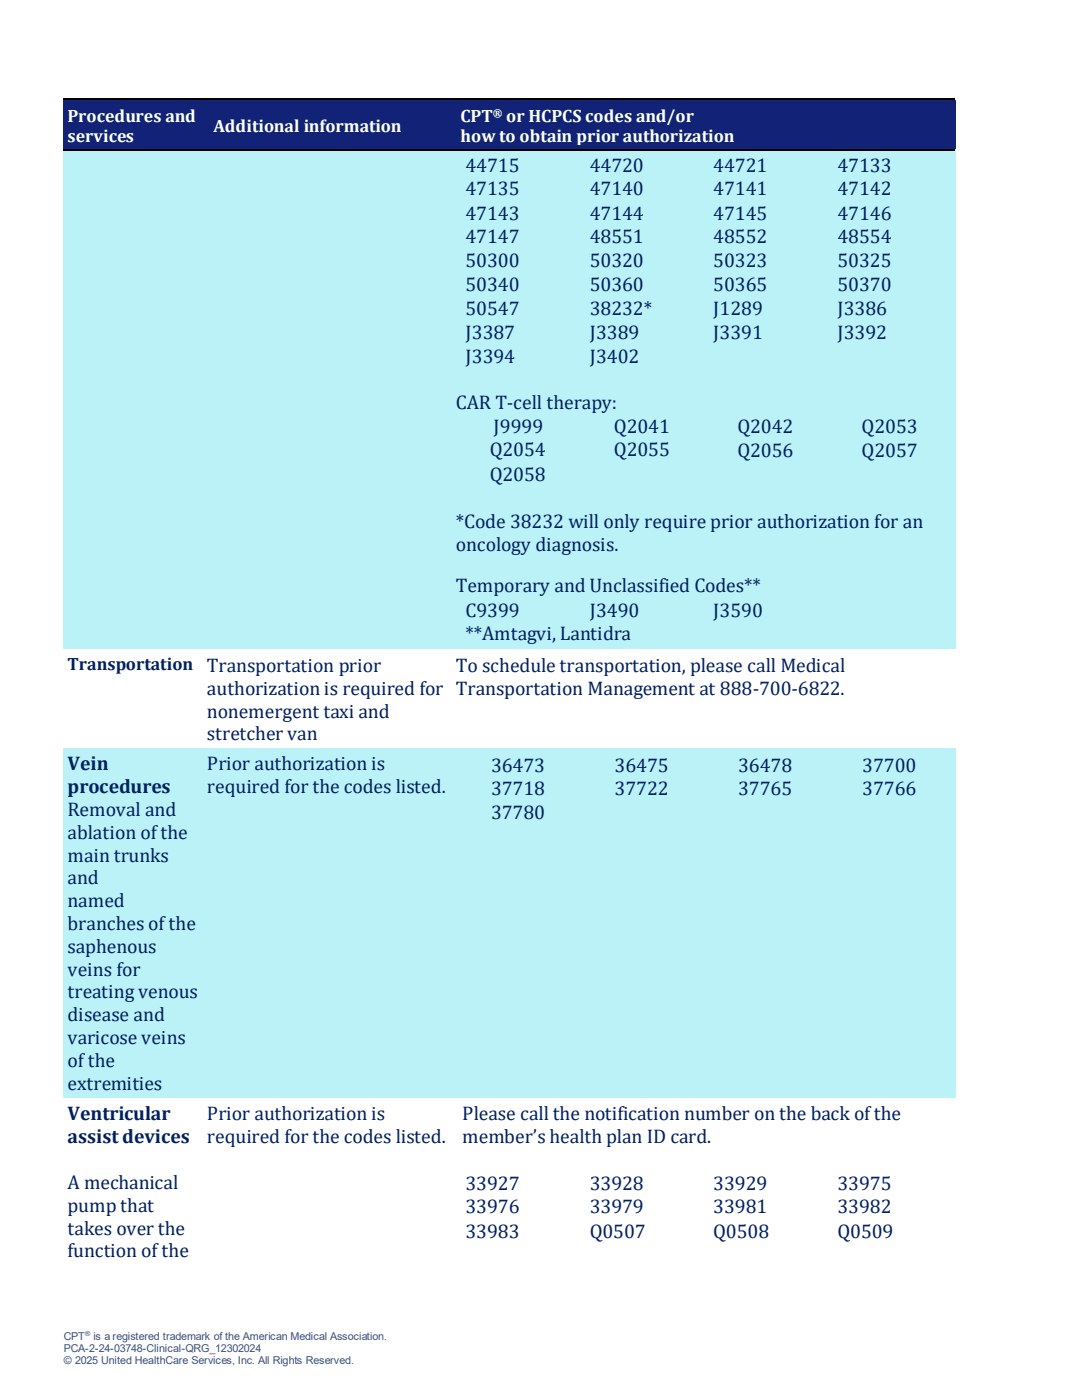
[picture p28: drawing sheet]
<svg xmlns="http://www.w3.org/2000/svg" width="216mm" height="279mm" viewBox="0 0 216 279" stroke-linecap="round" stroke-linejoin="round" font-family="sans-serif">
<defs><g id="words">
<g font-size="3.9" fill="#002060">
<text x="92.9" y="34.3">44715</text>
<text x="117.7" y="34.3">44720</text>
<text x="142.3" y="34.3">44721</text>
<text x="167.1" y="34.3">47133</text>
<text x="92.9" y="39">47135</text>
<text x="117.7" y="39">47140</text>
<text x="142.3" y="39">47141</text>
<text x="167.1" y="39">47142</text>
<text x="92.9" y="43.8">47143</text>
<text x="117.7" y="43.8">47144</text>
<text x="142.3" y="43.8">47145</text>
<text x="167.1" y="43.8">47146</text>
<text x="92.9" y="48.5">47147</text>
<text x="92.9" y="53.4">50300</text>
<text x="117.7" y="48.5">48551</text>
<text x="117.7" y="53.4">50320</text>
<text x="142.3" y="48.5">48552</text>
<text x="142.3" y="53.4">50323</text>
<text x="167.1" y="48.5">48554</text>
<text x="167.1" y="53.4">50325</text>
<text x="92.9" y="58.1">50340</text>
<text x="117.7" y="58.1">50360</text>
<text x="142.3" y="58.1">50365</text>
<text x="167.1" y="58.1">50370</text>
<text x="92.9" y="62.9">50547</text>
<text x="117.7" y="62.9">38232*</text>
<text x="142.3" y="62.9">J1289</text>
<text x="167.1" y="62.9">J3386</text>
<text x="92.9" y="67.6">J3387</text>
<text x="117.7" y="67.6">J3389</text>
<text x="142.3" y="67.6">J3391</text>
<text x="167.1" y="67.6">J3392</text>
<text x="92.9" y="72.4">J3394</text>
<text x="117.7" y="72.4">J3402</text>
<text x="91" y="81.7">CAR T-cell therapy:</text>
<text x="98.5" y="86.4">J9999</text>
<text x="122.5" y="86.4">Q2041</text>
<text x="147.2" y="86.4">Q2042</text>
<text x="171.9" y="86.4">Q2053</text>
<text x="97.7" y="91.1">Q2054</text>
<text x="97.7" y="95.9">Q2058</text>
<text x="122.5" y="91.1">Q2055</text>
<text x="147.2" y="91.2">Q2056</text>
<text x="171.9" y="91.2">Q2057</text>
<text x="91" y="105.3">*Code 38232 will only require prior authorization for an</text>
<text x="91" y="109.9">oncology diagnosis.</text>
<text x="91" y="118.2">Temporary and Unclassified Codes**</text>
<text x="92.9" y="123.1">C9399</text>
<text x="117.7" y="123.1">J3490</text>
<text x="142.3" y="123.1">J3590</text>
<text x="92.9" y="127.8">**Amtagvi, Lantidra</text>
<text x="41.3" y="134">Transportation prior</text>
<text x="91" y="134">To schedule transportation, please call Medical</text>
<text x="41.3" y="138.6">authorization is required for</text>
<text x="41.3" y="143.2">nonemergent taxi and</text>
<text x="91" y="138.6">Transportation Management at 888-700-6822.</text>
<text x="41.3" y="147.6">stretcher van</text>
<text x="13.5" y="153.7">Vein</text>
<text x="41.3" y="153.7">Prior authorization is</text>
<text x="98" y="154">36473</text>
<text x="122.6" y="154">36475</text>
<text x="147.3" y="154">36478</text>
<text x="172.1" y="154">37700</text>
<text x="13.5" y="158.3">procedures</text>
<text x="41.3" y="158.3">required for the codes listed.</text>
<text x="98" y="158.7">37718</text>
<text x="122.6" y="158.7">37722</text>
<text x="147.3" y="158.7">37765</text>
<text x="172.1" y="158.7">37766</text>
<text x="13.5" y="162.9">Removal and</text>
<text x="13.5" y="167.5">ablation of the</text>
<text x="98" y="163.5">37780</text>
<text x="13.5" y="172">main trunks</text>
<text x="13.5" y="176.5">and</text>
<text x="13.5" y="181.1">named</text>
<text x="13.5" y="185.6">branches of the</text>
<text x="13.5" y="190.2">saphenous</text>
<text x="13.5" y="194.8">veins for</text>
<text x="13.5" y="199.2">treating venous</text>
<text x="13.5" y="203.8">disease and</text>
<text x="13.5" y="208.4">varicose veins</text>
<text x="13.5" y="213">of the</text>
<text x="13.5" y="217.5">extremities</text>
<text x="13.5" y="223.5">Ventricular</text>
<text x="41.3" y="223.5">Prior authorization is</text>
<text x="92.3" y="223.5">Please call the notification number on the back of the</text>
<text x="13.5" y="228.1">assist devices</text>
<text x="41.3" y="228.1">required for the codes listed.</text>
<text x="92.3" y="228.1">member’s health plan ID card.</text>
<text x="13.5" y="237.2">A mechanical</text>
<text x="92.9" y="237.5">33927</text>
<text x="117.7" y="237.5">33928</text>
<text x="142.3" y="237.5">33929</text>
<text x="167.1" y="237.5">33975</text>
<text x="13.5" y="241.8">pump that</text>
<text x="92.9" y="242.2">33976</text>
<text x="117.7" y="242.2">33979</text>
<text x="142.3" y="242.2">33981</text>
<text x="167.1" y="242.2">33982</text>
<text x="13.5" y="246.4">takes over the</text>
<text x="13.5" y="250.8">function of the</text>
<text x="92.9" y="247">33983</text>
<text x="117.7" y="247">Q0507</text>
<text x="142.3" y="247">Q0508</text>
<text x="167.1" y="247">Q0509</text>
</g>
<g font-size="3.6" fill="#fff">
<text x="13.5" y="24.3">Procedures and</text>
<text x="13.5" y="28.3">services</text>
<text x="42.6" y="26.3">Additional information</text>
<text x="91.9" y="24.3">CPT</text>
<text x="91.9" y="28.3">how to obtain prior authorization</text>
<text x="101" y="24.3">or HCPCS codes and/or</text>
</g>
<text font-size="3.6" fill="#002060" x="13.5" y="133.8">Transportation</text>
<text font-size="2.3" fill="#fff" x="98.4" y="23.4">®</text>
<g font-size="2.2" fill="#44546a">
<text x="12.7" y="267.3">CPT</text>
<text x="12.7" y="269.7">PCA-2-24-03748-Clinical-QRG_12302024</text>
<text x="18.7" y="267.3">is a registered trademark of the American Medical Association.</text>
<text x="12.7" y="272.2">© 2025 United HealthCare Services, Inc. All Rights Reserved.</text>
</g>
<text font-size="1.4" fill="#44546a" x="17" y="266.6">®</text>
</g></defs>
<g fill="#122377">
<path d="M12.7 20.1h27.8v9.8h-27.8z" fill-rule="evenodd"/>
<path d="M13.5 20.8h26.3v4.2h-26.3z" fill-rule="evenodd"/>
<path d="M13.5 25h26.3v4.1h-26.3z" fill-rule="evenodd"/>
<path d="M40.5 20.1h49.7v9.8h-49.7z" fill-rule="evenodd"/>
<path d="M41.3 22.9h48.2v4.2h-48.2z" fill-rule="evenodd"/>
<path d="M90.2 20.1h100.4v9.8h-100.4z" fill-rule="evenodd"/>
<path d="M91 20.8h98.8v4.2h-98.8z" fill-rule="evenodd"/>
<path d="M91 25h98.8v4.1h-98.8z" fill-rule="evenodd"/>
</g>
<path d="M12.7 19.8h27.8" fill="none" stroke="#000" stroke-width=".25"/>
<g fill="#122377">
<path d="M12.7 19.9h27.8v.9h-27.8z" fill-rule="evenodd"/>
<path d="M40.5 19.9h.3v.9h-.3z" fill-rule="evenodd"/>
</g>
<path d="M40.5 19.7h.3v.2h-.3z" fill-rule="evenodd" fill="#000"/>
<path d="M40.8 19.8h49.4" fill="none" stroke="#000" stroke-width=".25"/>
<g fill="#122377">
<path d="M40.8 19.9h49.4v.9h-49.4z" fill-rule="evenodd"/>
<path d="M90.2 19.9h.3v.9h-.3z" fill-rule="evenodd"/>
</g>
<path d="M90.2 19.7h.3v.2h-.3z" fill-rule="evenodd" fill="#000"/>
<path d="M90.5 19.8h100.1" fill="none" stroke="#000" stroke-width=".25"/>
<g fill="#122377">
<path d="M90.5 19.9h100.1v.9h-100.1z" fill-rule="evenodd"/>
<path d="M12.7 29h27.8v.7h-27.8z" fill-rule="evenodd"/>
<path d="M40.5 29h49.7v.7h-49.7z" fill-rule="evenodd"/>
<path d="M90.2 29h100.4v.7h-100.4z" fill-rule="evenodd"/>
</g>
<g fill="#baf2f8">
<path d="M12.7 29.9h27.8v83.4h-27.8z" fill-rule="evenodd"/>
<path d="M13.5 30.6h26.3v4.6h-26.3z" fill-rule="evenodd"/>
<path d="M13.5 35.2h26.3v4.6h-26.3z" fill-rule="evenodd"/>
<path d="M13.5 39.8h26.3v4.5h-26.3z" fill-rule="evenodd"/>
<path d="M13.5 44.3h26.3v4.5h-26.3z" fill-rule="evenodd"/>
<path d="M13.5 48.8h26.3v4.6h-26.3z" fill-rule="evenodd"/>
<path d="M13.5 53.4h26.3v4.5h-26.3z" fill-rule="evenodd"/>
<path d="M13.5 57.9h26.3v4.6h-26.3z" fill-rule="evenodd"/>
<path d="M13.5 62.5h26.3v4.6h-26.3z" fill-rule="evenodd"/>
<path d="M13.5 67.1h26.3v4.6h-26.3z" fill-rule="evenodd"/>
<path d="M13.5 71.7h26.3v4.4h-26.3z" fill-rule="evenodd"/>
<path d="M13.5 76.1h26.3v4.6h-26.3z" fill-rule="evenodd"/>
<path d="M13.5 80.7h26.3v4.6h-26.3z" fill-rule="evenodd"/>
<path d="M13.5 85.3h26.3v4.5h-26.3z" fill-rule="evenodd"/>
<path d="M13.5 89.8h26.3v4.6h-26.3z" fill-rule="evenodd"/>
<path d="M13.5 94.4h26.3v4.4h-26.3z" fill-rule="evenodd"/>
<path d="M13.5 98.8h26.3v4.6h-26.3z" fill-rule="evenodd"/>
<path d="M13.5 103.4h26.3v4.6h-26.3z" fill-rule="evenodd"/>
<path d="M13.5 108h26.3v4.6h-26.3z" fill-rule="evenodd"/>
<path d="M40.5 29.9h49.7v83.4h-49.7z" fill-rule="evenodd"/>
<path d="M90.2 29.9h100.4v83.4h-100.4z" fill-rule="evenodd"/>
<path d="M91 30.6h24.8v4.9h-24.8z" fill-rule="evenodd"/>
<path d="M92.9 30.6h21v4.6h-21z" fill-rule="evenodd"/>
<path d="M115.8 30.6h24.6v4.9h-24.6z" fill-rule="evenodd"/>
<path d="M117.7 30.6h20.8v4.6h-20.8z" fill-rule="evenodd"/>
<path d="M140.4 30.6h24.8v4.9h-24.8z" fill-rule="evenodd"/>
<path d="M142.3 30.6h21v4.6h-21z" fill-rule="evenodd"/>
<path d="M165.2 30.6h24.6v4.9h-24.6z" fill-rule="evenodd"/>
<path d="M167.1 30.6h20.8v4.6h-20.8z" fill-rule="evenodd"/>
<path d="M91 35.5h24.8v4.6h-24.8z" fill-rule="evenodd"/>
<path d="M92.9 35.5h21v4.4h-21z" fill-rule="evenodd"/>
<path d="M115.8 35.5h24.6v4.6h-24.6z" fill-rule="evenodd"/>
<path d="M117.7 35.5h20.8v4.4h-20.8z" fill-rule="evenodd"/>
<path d="M140.4 35.5h24.8v4.6h-24.8z" fill-rule="evenodd"/>
<path d="M142.3 35.5h21v4.4h-21z" fill-rule="evenodd"/>
<path d="M165.2 35.5h24.6v4.6h-24.6z" fill-rule="evenodd"/>
<path d="M167.1 35.5h20.8v4.4h-20.8z" fill-rule="evenodd"/>
<path d="M91 40.1h24.8v4.9h-24.8z" fill-rule="evenodd"/>
<path d="M92.9 40.1h21v4.6h-21z" fill-rule="evenodd"/>
<path d="M115.8 40.1h24.6v4.9h-24.6z" fill-rule="evenodd"/>
<path d="M117.7 40.1h20.8v4.6h-20.8z" fill-rule="evenodd"/>
<path d="M140.4 40.1h24.8v4.9h-24.8z" fill-rule="evenodd"/>
<path d="M142.3 40.1h21v4.6h-21z" fill-rule="evenodd"/>
<path d="M165.2 40.1h24.6v4.9h-24.6z" fill-rule="evenodd"/>
<path d="M167.1 40.1h20.8v4.6h-20.8z" fill-rule="evenodd"/>
<path d="M91 45h24.8v4.7h-24.8z" fill-rule="evenodd"/>
<path d="M92.9 45h21v4.4h-21z" fill-rule="evenodd"/>
<path d="M115.8 45h24.6v4.7h-24.6z" fill-rule="evenodd"/>
<path d="M117.7 45h20.8v4.4h-20.8z" fill-rule="evenodd"/>
<path d="M140.4 45h24.8v4.7h-24.8z" fill-rule="evenodd"/>
<path d="M142.3 45h21v4.4h-21z" fill-rule="evenodd"/>
<path d="M165.2 45h24.6v4.7h-24.6z" fill-rule="evenodd"/>
<path d="M167.1 45h20.8v4.4h-20.8z" fill-rule="evenodd"/>
<path d="M91 49.7h24.8v4.8h-24.8z" fill-rule="evenodd"/>
<path d="M92.9 49.7h21v4.6h-21z" fill-rule="evenodd"/>
<path d="M115.8 49.7h24.6v4.8h-24.6z" fill-rule="evenodd"/>
<path d="M117.7 49.7h20.8v4.6h-20.8z" fill-rule="evenodd"/>
<path d="M140.4 49.7h24.8v4.8h-24.8z" fill-rule="evenodd"/>
<path d="M142.3 49.7h21v4.6h-21z" fill-rule="evenodd"/>
<path d="M165.2 49.7h24.6v4.8h-24.6z" fill-rule="evenodd"/>
<path d="M167.1 49.7h20.8v4.6h-20.8z" fill-rule="evenodd"/>
<path d="M91 54.5h24.8v4.7h-24.8z" fill-rule="evenodd"/>
<path d="M92.9 54.5h21v4.5h-21z" fill-rule="evenodd"/>
<path d="M115.8 54.5h24.6v4.7h-24.6z" fill-rule="evenodd"/>
<path d="M117.7 54.5h20.8v4.5h-20.8z" fill-rule="evenodd"/>
<path d="M140.4 54.5h24.8v4.7h-24.8z" fill-rule="evenodd"/>
<path d="M142.3 54.5h21v4.5h-21z" fill-rule="evenodd"/>
<path d="M165.2 54.5h24.6v4.7h-24.6z" fill-rule="evenodd"/>
<path d="M167.1 54.5h20.8v4.5h-20.8z" fill-rule="evenodd"/>
<path d="M91 59.2h24.8v4.8h-24.8z" fill-rule="evenodd"/>
<path d="M92.9 59.2h21v4.6h-21z" fill-rule="evenodd"/>
<path d="M115.8 59.2h24.6v4.8h-24.6z" fill-rule="evenodd"/>
<path d="M117.7 59.2h20.8v4.6h-20.8z" fill-rule="evenodd"/>
<path d="M140.4 59.2h24.8v4.8h-24.8z" fill-rule="evenodd"/>
<path d="M142.3 59.2h21v4.6h-21z" fill-rule="evenodd"/>
<path d="M165.2 59.2h24.6v4.8h-24.6z" fill-rule="evenodd"/>
<path d="M167.1 59.2h20.8v4.6h-20.8z" fill-rule="evenodd"/>
<path d="M91 64h24.8v4.7h-24.8z" fill-rule="evenodd"/>
<path d="M92.9 64h21v4.5h-21z" fill-rule="evenodd"/>
<path d="M115.8 64h24.6v4.7h-24.6z" fill-rule="evenodd"/>
<path d="M117.7 64h20.8v4.5h-20.8z" fill-rule="evenodd"/>
<path d="M140.4 64h24.8v4.7h-24.8z" fill-rule="evenodd"/>
<path d="M142.3 64h21v4.5h-21z" fill-rule="evenodd"/>
<path d="M165.2 64h24.6v4.7h-24.6z" fill-rule="evenodd"/>
<path d="M167.1 64h20.8v4.5h-20.8z" fill-rule="evenodd"/>
<path d="M91 68.7h24.8v4.9h-24.8z" fill-rule="evenodd"/>
<path d="M92.9 68.7h21v4.6h-21z" fill-rule="evenodd"/>
<path d="M115.8 68.7h24.6v4.9h-24.6z" fill-rule="evenodd"/>
<path d="M117.7 68.7h20.8v4.6h-20.8z" fill-rule="evenodd"/>
<path d="M140.4 68.7h24.8v4.9h-24.8z" fill-rule="evenodd"/>
<path d="M165.2 68.7h24.6v4.9h-24.6z" fill-rule="evenodd"/>
<path d="M91 73.6h98.8v4.4h-98.8z" fill-rule="evenodd"/>
<path d="M91 78h98.8v4.6h-98.8z" fill-rule="evenodd"/>
<path d="M91 82.6h24.8v4.8h-24.8z" fill-rule="evenodd"/>
<path d="M92.9 82.7h21v4.6h-21z" fill-rule="evenodd"/>
<path d="M115.8 82.6h24.6v4.8h-24.6z" fill-rule="evenodd"/>
<path d="M117.7 82.7h20.8v4.6h-20.8z" fill-rule="evenodd"/>
<path d="M140.4 82.6h24.8v4.8h-24.8z" fill-rule="evenodd"/>
<path d="M142.3 82.7h21v4.6h-21z" fill-rule="evenodd"/>
<path d="M165.2 82.6h24.6v4.8h-24.6z" fill-rule="evenodd"/>
<path d="M167.1 82.7h20.8v4.6h-20.8z" fill-rule="evenodd"/>
<path d="M91 87.4h24.8v4.7h-24.8z" fill-rule="evenodd"/>
<path d="M92.9 87.5h21v4.5h-21z" fill-rule="evenodd"/>
<path d="M115.8 87.4h24.6v4.7h-24.6z" fill-rule="evenodd"/>
<path d="M117.7 87.5h20.8v4.5h-20.8z" fill-rule="evenodd"/>
<path d="M140.4 87.4h24.8v4.7h-24.8z" fill-rule="evenodd"/>
<path d="M142.3 87.5h21v4.6h-21z" fill-rule="evenodd"/>
<path d="M165.2 87.4h24.6v4.7h-24.6z" fill-rule="evenodd"/>
<path d="M167.1 87.5h20.8v4.6h-20.8z" fill-rule="evenodd"/>
<path d="M91 92.1h24.8v4.8h-24.8z" fill-rule="evenodd"/>
<path d="M92.9 92.2h21v4.6h-21z" fill-rule="evenodd"/>
<path d="M115.8 92.1h24.6v4.8h-24.6z" fill-rule="evenodd"/>
<path d="M117.7 92.2h20.8v4.6h-20.8z" fill-rule="evenodd"/>
<path d="M140.4 92.1h24.8v4.8h-24.8z" fill-rule="evenodd"/>
<path d="M142.3 92.4h21v4.5h-21z" fill-rule="evenodd"/>
<path d="M165.2 92.1h24.6v4.8h-24.6z" fill-rule="evenodd"/>
<path d="M167.1 92.4h20.8v4.5h-20.8z" fill-rule="evenodd"/>
<path d="M91 96.9h24.8v4.7h-24.8z" fill-rule="evenodd"/>
<path d="M92.9 97.1h21v4.4h-21z" fill-rule="evenodd"/>
<path d="M115.8 96.9h24.6v4.7h-24.6z" fill-rule="evenodd"/>
<path d="M117.7 97.1h20.8v4.4h-20.8z" fill-rule="evenodd"/>
<path d="M140.4 96.9h24.8v4.7h-24.8z" fill-rule="evenodd"/>
<path d="M142.3 97.1h21v4.5h-21z" fill-rule="evenodd"/>
<path d="M165.2 96.9h24.6v4.7h-24.6z" fill-rule="evenodd"/>
<path d="M167.1 97.1h20.8v4.5h-20.8z" fill-rule="evenodd"/>
<path d="M91 101.6h98.8v4.6h-98.8z" fill-rule="evenodd"/>
<path d="M91 106.2h98.8v4.6h-98.8z" fill-rule="evenodd"/>
</g>
<path d="M12.7 30h27.8" fill="none" stroke="#000" stroke-width=".25"/>
<g fill="#baf2f8">
<path d="M12.7 30.1h27.8v.5h-27.8z" fill-rule="evenodd"/>
<path d="M40.5 30.1h.3v.5h-.3z" fill-rule="evenodd"/>
</g>
<path d="M40.5 29.9h.3v.2h-.3z" fill-rule="evenodd" fill="#000"/>
<path d="M40.8 30h49.4" fill="none" stroke="#000" stroke-width=".25"/>
<g fill="#baf2f8">
<path d="M40.8 30.1h49.4v.5h-49.4z" fill-rule="evenodd"/>
<path d="M90.2 30.1h.3v.5h-.3z" fill-rule="evenodd"/>
</g>
<path d="M90.2 29.9h.3v.2h-.3z" fill-rule="evenodd" fill="#000"/>
<path d="M90.5 30h100.1" fill="none" stroke="#000" stroke-width=".25"/>
<g fill="#baf2f8">
<path d="M90.5 30.1h100.1v.5h-100.1z" fill-rule="evenodd"/>
<path d="M12.7 112.6h27.8v.7h-27.8z" fill-rule="evenodd"/>
<path d="M40.5 112.6h49.7v.7h-49.7z" fill-rule="evenodd"/>
<path d="M90.2 112.6h100.4v.7h-100.4z" fill-rule="evenodd"/>
<path d="M12.7 113.3h27.8v16.3h-27.8z" fill-rule="evenodd"/>
<path d="M13.5 114.1h26.3v4.6h-26.3z" fill-rule="evenodd"/>
<path d="M40.5 113.3h49.7v16.3h-49.7z" fill-rule="evenodd"/>
<path d="M41.3 114.1h48.2v4.6h-48.2z" fill-rule="evenodd"/>
<path d="M90.2 113.3h100.4v16.3h-100.4z" fill-rule="evenodd"/>
<path d="M91 114.1h98.8v5.2h-98.8z" fill-rule="evenodd"/>
<path d="M91 119.3h24.8v4.8h-24.8z" fill-rule="evenodd"/>
<path d="M92.9 119.4h21v4.6h-21z" fill-rule="evenodd"/>
<path d="M115.8 119.3h24.6v4.8h-24.6z" fill-rule="evenodd"/>
<path d="M117.7 119.4h20.8v4.6h-20.8z" fill-rule="evenodd"/>
<path d="M140.4 119.3h24.7v4.8h-24.7z" fill-rule="evenodd"/>
<path d="M142.3 119.4h20.9v4.6h-20.9z" fill-rule="evenodd"/>
<path d="M165.1 119.3h24.7v4.8h-24.7z" fill-rule="evenodd"/>
<path d="M91 124.1h98.8v4.7h-98.8z" fill-rule="evenodd"/>
<path d="M92.9 124.3h95v4.4h-95z" fill-rule="evenodd"/>
<path d="M12.7 113.3h27.8v.8h-27.8z" fill-rule="evenodd"/>
<path d="M40.5 113.3h49.7v.8h-49.7z" fill-rule="evenodd"/>
<path d="M90.2 113.3h100.4v.8h-100.4z" fill-rule="evenodd"/>
<path d="M12.7 128.8h27.8v.8h-27.8z" fill-rule="evenodd"/>
<path d="M40.5 128.8h49.7v.8h-49.7z" fill-rule="evenodd"/>
<path d="M90.2 128.8h100.4v.8h-100.4z" fill-rule="evenodd"/>
</g>
<g fill="#fff">
<path d="M12.7 129.6h27.8v19.7h-27.8z" fill-rule="evenodd"/>
<path d="M13.5 130.4h26.3v4.2h-26.3z" fill-rule="evenodd"/>
<path d="M40.5 129.6h49.7v19.7h-49.7z" fill-rule="evenodd"/>
<path d="M41.3 130.4h48.2v4.5h-48.2z" fill-rule="evenodd"/>
<path d="M41.3 134.9h48.2v4.6h-48.2z" fill-rule="evenodd"/>
<path d="M41.3 139.5h48.2v4.6h-48.2z" fill-rule="evenodd"/>
<path d="M41.3 144.1h48.2v4.4h-48.2z" fill-rule="evenodd"/>
<path d="M90.2 129.6h100.4v19.7h-100.4z" fill-rule="evenodd"/>
<path d="M91 130.4h98.8v4.5h-98.8z" fill-rule="evenodd"/>
<path d="M91 134.9h98.8v4.6h-98.8z" fill-rule="evenodd"/>
<path d="M12.7 129.6h27.8v.8h-27.8z" fill-rule="evenodd"/>
<path d="M40.5 129.6h49.7v.8h-49.7z" fill-rule="evenodd"/>
<path d="M90.2 129.6h100.4v.8h-100.4z" fill-rule="evenodd"/>
<path d="M12.7 148.5h27.8v.8h-27.8z" fill-rule="evenodd"/>
<path d="M40.5 148.5h49.7v.8h-49.7z" fill-rule="evenodd"/>
<path d="M90.2 148.5h100.4v.8h-100.4z" fill-rule="evenodd"/>
</g>
<g fill="#baf2f8">
<path d="M12.7 149.3h27.8v69.9h-27.8z" fill-rule="evenodd"/>
<path d="M13.5 150.1h26.3v4.5h-26.3z" fill-rule="evenodd"/>
<path d="M13.5 154.6h26.3v4.6h-26.3z" fill-rule="evenodd"/>
<path d="M13.5 159.2h26.3v4.6h-26.3z" fill-rule="evenodd"/>
<path d="M13.5 163.8h26.3v4.6h-26.3z" fill-rule="evenodd"/>
<path d="M13.5 168.4h26.3v4.5h-26.3z" fill-rule="evenodd"/>
<path d="M13.5 172.9h26.3v4.5h-26.3z" fill-rule="evenodd"/>
<path d="M13.5 177.4h26.3v4.5h-26.3z" fill-rule="evenodd"/>
<path d="M13.5 181.9h26.3v4.6h-26.3z" fill-rule="evenodd"/>
<path d="M13.5 186.5h26.3v4.6h-26.3z" fill-rule="evenodd"/>
<path d="M13.5 191.1h26.3v4.6h-26.3z" fill-rule="evenodd"/>
<path d="M13.5 195.7h26.3v4.4h-26.3z" fill-rule="evenodd"/>
<path d="M13.5 200.1h26.3v4.6h-26.3z" fill-rule="evenodd"/>
<path d="M13.5 204.7h26.3v4.6h-26.3z" fill-rule="evenodd"/>
<path d="M13.5 209.3h26.3v4.5h-26.3z" fill-rule="evenodd"/>
<path d="M13.5 213.8h26.3v4.6h-26.3z" fill-rule="evenodd"/>
<path d="M40.5 149.3h49.7v69.9h-49.7z" fill-rule="evenodd"/>
<path d="M41.3 150.1h48.2v4.5h-48.2z" fill-rule="evenodd"/>
<path d="M41.3 154.6h48.2v4.6h-48.2z" fill-rule="evenodd"/>
<path d="M90.2 149.3h100.4v69.9h-100.4z" fill-rule="evenodd"/>
<path d="M91 150.1h24.8v4.8h-24.8z" fill-rule="evenodd"/>
<path d="M92.9 150.3h21v4.6h-21z" fill-rule="evenodd"/>
<path d="M115.8 150.1h24.6v4.8h-24.6z" fill-rule="evenodd"/>
<path d="M117.7 150.3h20.8v4.6h-20.8z" fill-rule="evenodd"/>
<path d="M140.4 150.1h24.8v4.8h-24.8z" fill-rule="evenodd"/>
<path d="M142.3 150.3h21v4.6h-21z" fill-rule="evenodd"/>
<path d="M165.2 150.1h24.6v4.8h-24.6z" fill-rule="evenodd"/>
<path d="M167.1 150.3h20.8v4.6h-20.8z" fill-rule="evenodd"/>
<path d="M91 154.9h24.8v4.7h-24.8z" fill-rule="evenodd"/>
<path d="M92.9 155.1h21v4.5h-21z" fill-rule="evenodd"/>
<path d="M115.8 154.9h24.6v4.7h-24.6z" fill-rule="evenodd"/>
<path d="M117.7 155.1h20.8v4.5h-20.8z" fill-rule="evenodd"/>
<path d="M140.4 154.9h24.8v4.7h-24.8z" fill-rule="evenodd"/>
<path d="M142.3 155.1h21v4.5h-21z" fill-rule="evenodd"/>
<path d="M165.2 154.9h24.6v4.7h-24.6z" fill-rule="evenodd"/>
<path d="M167.1 155.1h20.8v4.5h-20.8z" fill-rule="evenodd"/>
<path d="M91 159.6h24.8v4.8h-24.8z" fill-rule="evenodd"/>
<path d="M92.9 159.8h21v4.6h-21z" fill-rule="evenodd"/>
<path d="M115.8 159.6h24.6v4.8h-24.6z" fill-rule="evenodd"/>
<path d="M117.7 159.8h20.8v4.6h-20.8z" fill-rule="evenodd"/>
<path d="M140.4 159.6h24.8v4.8h-24.8z" fill-rule="evenodd"/>
<path d="M142.3 159.8h21v4.6h-21z" fill-rule="evenodd"/>
<path d="M165.2 159.6h24.6v4.8h-24.6z" fill-rule="evenodd"/>
<path d="M167.1 159.8h20.8v4.6h-20.8z" fill-rule="evenodd"/>
<path d="M12.7 149.3h27.8v.8h-27.8z" fill-rule="evenodd"/>
<path d="M40.5 149.3h49.7v.8h-49.7z" fill-rule="evenodd"/>
<path d="M90.2 149.3h100.4v.8h-100.4z" fill-rule="evenodd"/>
<path d="M12.7 218.4h27.8v.8h-27.8z" fill-rule="evenodd"/>
<path d="M40.5 218.4h49.7v.8h-49.7z" fill-rule="evenodd"/>
<path d="M90.2 218.4h100.4v.8h-100.4z" fill-rule="evenodd"/>
</g>
<g fill="#fff">
<path d="M12.7 219.2h27.8v33.3h-27.8z" fill-rule="evenodd"/>
<path d="M13.5 219.9h26.3v4.5h-26.3z" fill-rule="evenodd"/>
<path d="M13.5 224.4h26.3v4.6h-26.3z" fill-rule="evenodd"/>
<path d="M13.5 229h26.3v4.5h-26.3z" fill-rule="evenodd"/>
<path d="M13.5 233.5h26.3v4.6h-26.3z" fill-rule="evenodd"/>
<path d="M13.5 238.1h26.3v4.6h-26.3z" fill-rule="evenodd"/>
<path d="M13.5 242.7h26.3v4.6h-26.3z" fill-rule="evenodd"/>
<path d="M13.5 247.3h26.3v4.4h-26.3z" fill-rule="evenodd"/>
<path d="M40.5 219.2h49.7v33.3h-49.7z" fill-rule="evenodd"/>
<path d="M41.3 219.9h48.2v4.5h-48.2z" fill-rule="evenodd"/>
<path d="M41.3 224.4h48.2v4.6h-48.2z" fill-rule="evenodd"/>
<path d="M90.2 219.2h100.4v33.3h-100.4z" fill-rule="evenodd"/>
<path d="M91 219.9h98.8v4.5h-98.8z" fill-rule="evenodd"/>
<path d="M91 224.4h98.8v4.6h-98.8z" fill-rule="evenodd"/>
<path d="M91 229h98.8v4.5h-98.8z" fill-rule="evenodd"/>
<path d="M91 233.5h24.8v4.9h-24.8z" fill-rule="evenodd"/>
<path d="M92.9 233.8h21v4.6h-21z" fill-rule="evenodd"/>
<path d="M115.8 233.5h24.6v4.9h-24.6z" fill-rule="evenodd"/>
<path d="M117.7 233.8h20.8v4.6h-20.8z" fill-rule="evenodd"/>
<path d="M140.4 233.5h24.8v4.9h-24.8z" fill-rule="evenodd"/>
<path d="M142.3 233.8h21v4.6h-21z" fill-rule="evenodd"/>
<path d="M165.2 233.5h24.6v4.9h-24.6z" fill-rule="evenodd"/>
<path d="M167.1 233.8h20.8v4.6h-20.8z" fill-rule="evenodd"/>
<path d="M91 238.4h24.8v4.7h-24.8z" fill-rule="evenodd"/>
<path d="M92.9 238.5h21v4.6h-21z" fill-rule="evenodd"/>
<path d="M115.8 238.4h24.6v4.7h-24.6z" fill-rule="evenodd"/>
<path d="M117.7 238.5h20.8v4.6h-20.8z" fill-rule="evenodd"/>
<path d="M140.4 238.4h24.8v4.7h-24.8z" fill-rule="evenodd"/>
<path d="M142.3 238.5h21v4.6h-21z" fill-rule="evenodd"/>
<path d="M165.2 238.4h24.6v4.7h-24.6z" fill-rule="evenodd"/>
<path d="M167.1 238.5h20.8v4.6h-20.8z" fill-rule="evenodd"/>
<path d="M91 243.1h24.8v4.8h-24.8z" fill-rule="evenodd"/>
<path d="M92.9 243.3h21v4.6h-21z" fill-rule="evenodd"/>
<path d="M115.8 243.1h24.6v4.8h-24.6z" fill-rule="evenodd"/>
<path d="M117.7 243.3h20.8v4.6h-20.8z" fill-rule="evenodd"/>
<path d="M140.4 243.1h24.8v4.8h-24.8z" fill-rule="evenodd"/>
<path d="M142.3 243.3h21v4.6h-21z" fill-rule="evenodd"/>
<path d="M165.2 243.1h24.6v4.8h-24.6z" fill-rule="evenodd"/>
<path d="M167.1 243.3h20.8v4.6h-20.8z" fill-rule="evenodd"/>
<path d="M12.7 219.2h27.8v.7h-27.8z" fill-rule="evenodd"/>
<path d="M40.5 219.2h49.7v.7h-49.7z" fill-rule="evenodd"/>
<path d="M90.2 219.2h100.4v.7h-100.4z" fill-rule="evenodd"/>
<path d="M12.7 251.7h27.8v.8h-27.8z" fill-rule="evenodd"/>
<path d="M40.5 251.7h49.7v.8h-49.7z" fill-rule="evenodd"/>
<path d="M90.2 251.7h100.4v.8h-100.4z" fill-rule="evenodd"/>
</g>
<use href="#words"/>
</svg>
